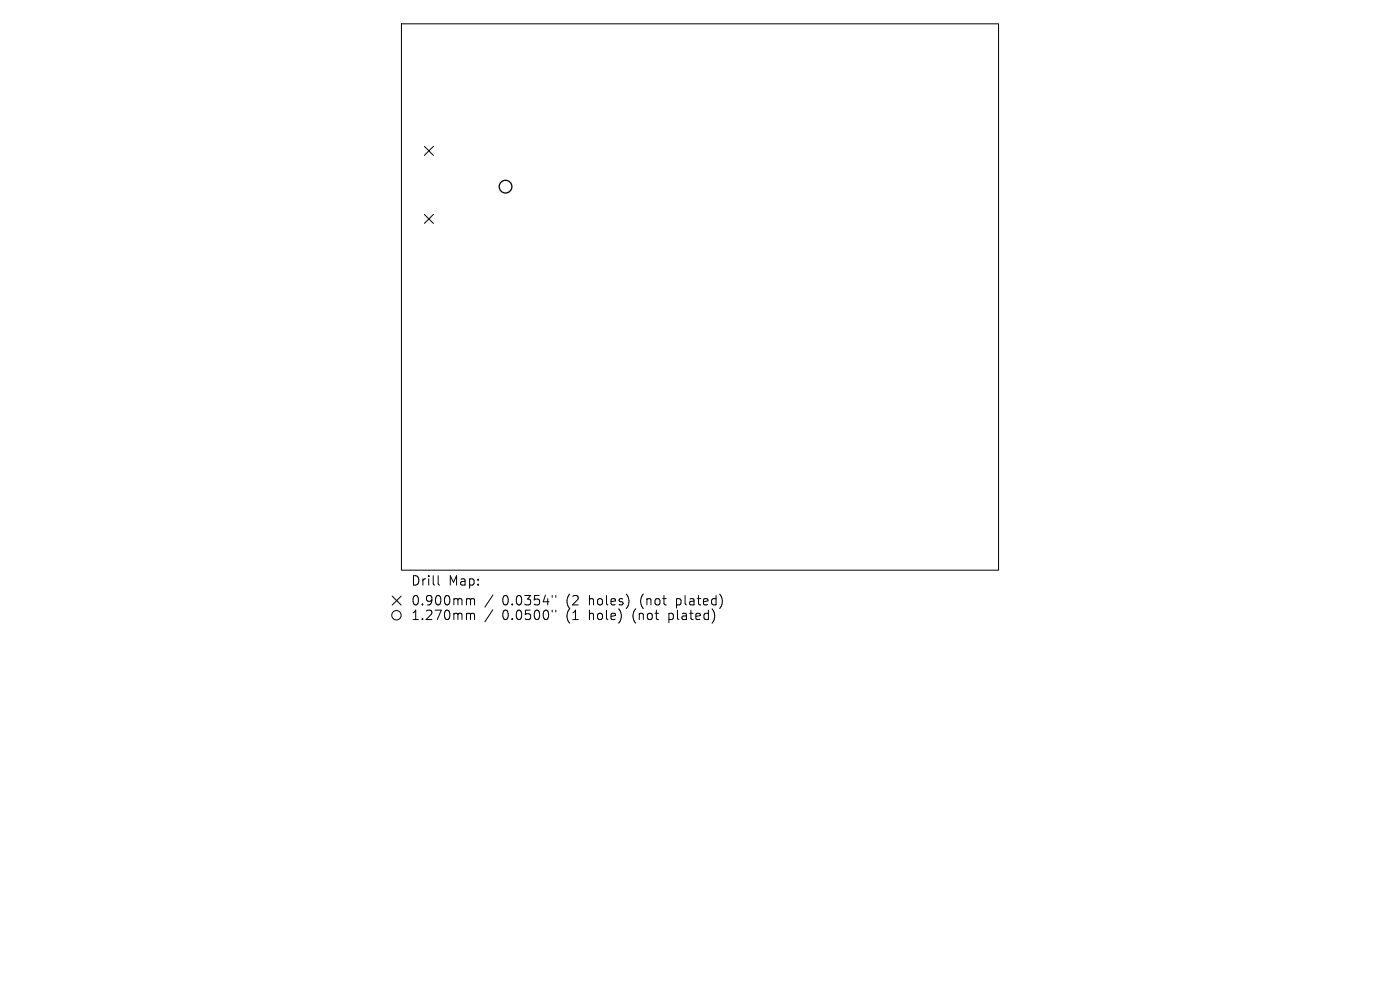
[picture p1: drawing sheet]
<svg xmlns="http://www.w3.org/2000/svg" width="297mm" height="210mm" viewBox="0 0 297 210" stroke-linecap="round" stroke-linejoin="round" font-family="sans-serif">
<defs><g id="words">
<g font-size="2.8">
<text x="87.1" y="124.5">Drill</text>
<text x="95.1" y="124.5">Map:</text>
<text x="87.1" y="128.7">0.900mm</text>
<text x="87.1" y="131.8">1.270mm</text>
<text x="106.6" y="128.7">0.0354&quot;</text>
<text x="106.6" y="131.8">0.0500&quot;</text>
<text x="120.3" y="128.7">(2</text>
<text x="120.3" y="131.8">(1</text>
<text x="125.2" y="128.7">holes)</text>
<text x="125.2" y="131.8">hole)</text>
<text x="134.7" y="131.8">(not</text>
<text x="136.3" y="128.7">(not</text>
<text x="142.5" y="131.8">plated)</text>
<text x="144.1" y="128.7">plated)</text>
</g>
</g></defs>
<g fill="none" stroke="#000" stroke-width=".21">
<path d="M85.2 5.1h126.6v115.9h-126.6zM90 31.1l1.9 1.9M91.9 31.1l-1.9 1.9M90 45.5l1.9 1.9M91.9 45.5l-1.9 1.9M83.2 126.4l1.9 2M85.1 126.4l-1.9 2M93 122.1v1.7l.2 .3M99.2 127l.5 .1 .1 .2M99.2 130.1l.5 .1 .1 .2M99.8 127.3l.3-.3 .5 .1 .1 1.2M99.8 127.3v1"/>
<path d="M99.8 130.4v1M99.8 130.4l.3-.3 .5 .1 .1 1.2M104.6 126.2l-1.7 2.6M104.6 129.3l-1.7 2.6M117.1 126.3v.4M117.1 129.4v.4M117.9 126.3v.4M117.9 129.4v.4"/>
<circle cx="84.1" cy="130.5" r="1"/>
</g>
<circle cx="107.2" cy="39.6" r="1.35" fill="none" stroke="#000" stroke-width=".27"/>
<use href="#words"/>
</svg>
